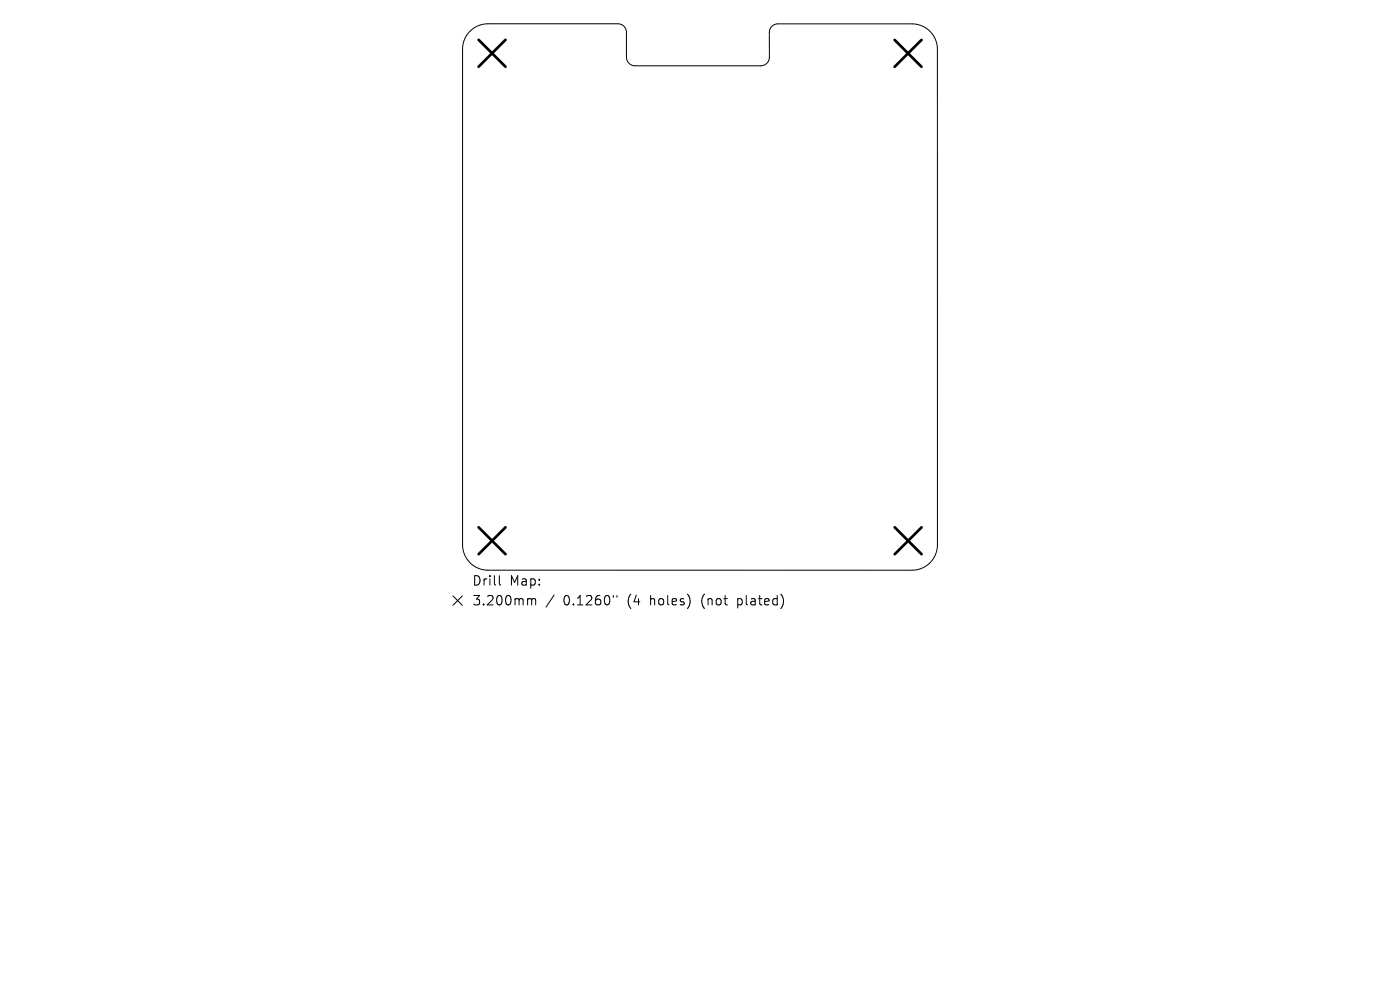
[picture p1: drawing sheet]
<svg xmlns="http://www.w3.org/2000/svg" width="297mm" height="210mm" viewBox="0 0 297 210" stroke-linecap="round" stroke-linejoin="round" font-family="sans-serif">
<defs><g id="words">
<g font-size="2.8">
<text x="100.1" y="124.5">Drill</text>
<text x="108.1" y="124.5">Map:</text>
<text x="100.1" y="128.7">3.200mm</text>
<text x="119.5" y="128.7">0.1260&quot;</text>
<text x="133.3" y="128.7">(4</text>
<text x="138.2" y="128.7">holes)</text>
<text x="149.3" y="128.7">(not</text>
<text x="157.1" y="128.7">plated)</text>
</g>
</g></defs>
<path d="M99.7 6.6a5.4 5.4 0 0 1 3.8-1.6h27.6a1.82 1.82 0 0 1 1.8 1.9v5.2a1.82 1.82 0 0 0 1.8 1.9h26.7a1.82 1.82 0 0 0 1.8-1.9v-5.2a1.82 1.82 0 0 1 1.8-1.8h28.5a5.4 5.4 0 0 1 5.4 5.3v105.2a5.4 5.4 0 0 1-5.4 5.4h-90a5.4 5.4 0 0 1-5.4-5.4v-105.2a5.4 5.4 0 0 1 1.6-3.8zM96.1 126.4l2 2M98.1 126.4l-2 2M105.9 122.1v1.7l.3 .3M112.2 127l.5 .1 .1 .2M112.8 127.3l.3-.3 .5 .1v1.2M112.8 127.3v1M117.6 126.2l-1.8 2.6M130.1 126.3v.4M130.9 126.3v.4" fill="none" stroke="#000" stroke-width=".21"/>
<path d="M101.5 8.4l5.7 5.8M107.2 8.4l-5.7 5.8M189.8 8.5l5.7 5.7M195.5 8.5l-5.7 5.7M101.5 111.9l5.7 5.7M107.2 111.9l-5.7 5.7M189.8 111.9l5.7 5.7M195.5 111.9l-5.7 5.7" fill="none" stroke="#000" stroke-width=".57"/>
<use href="#words"/>
</svg>
